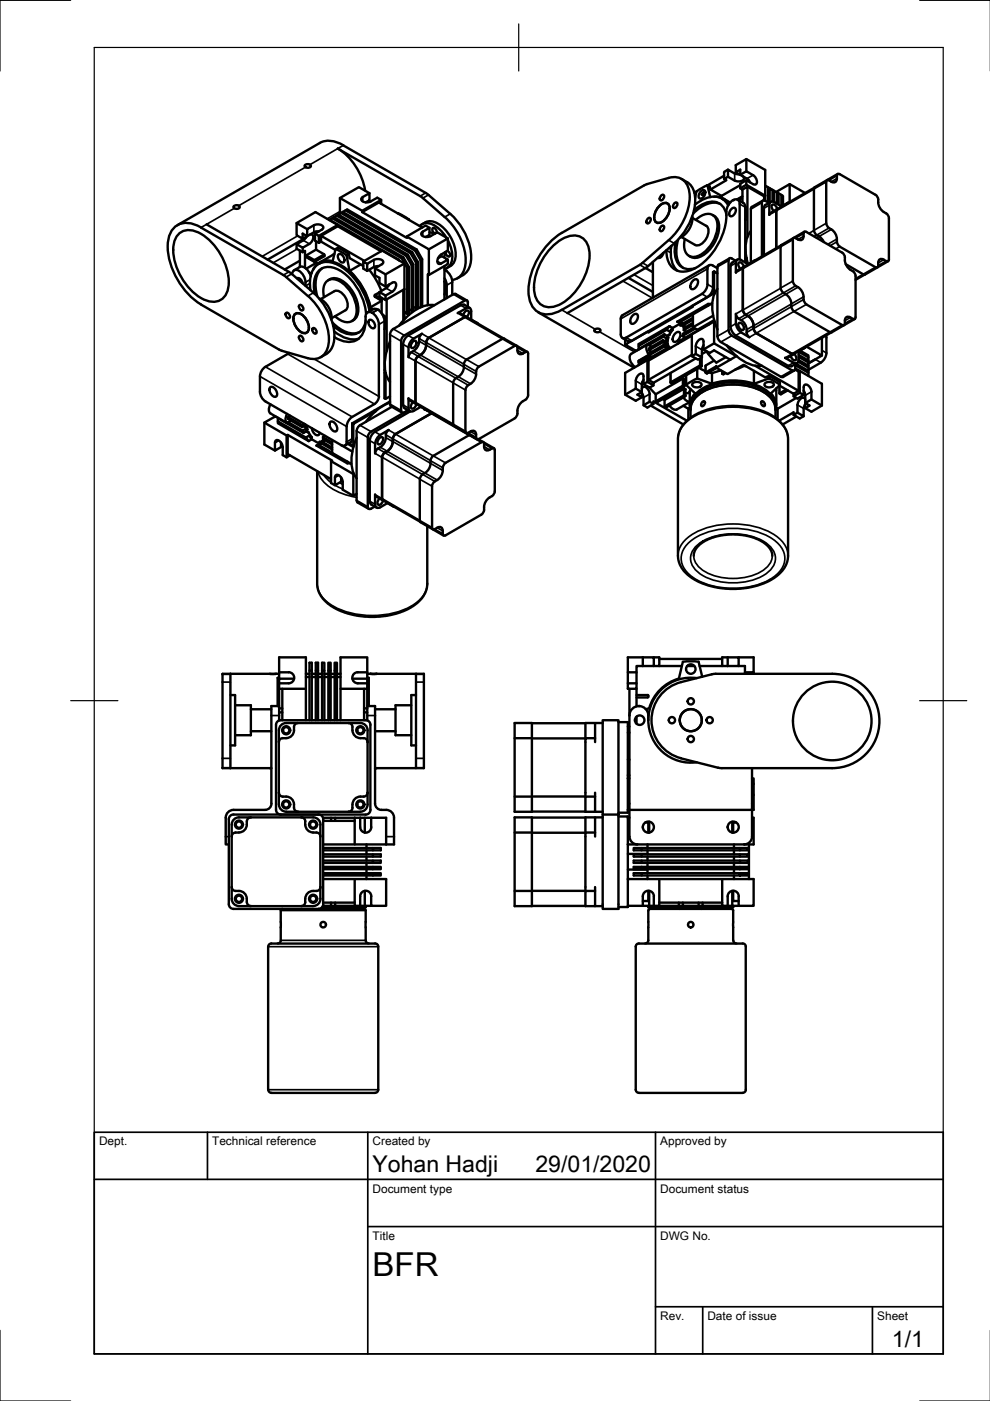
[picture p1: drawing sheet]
<svg xmlns="http://www.w3.org/2000/svg" width="210mm" height="297mm" viewBox="0 0 210 297" stroke-linecap="round" stroke-linejoin="round" font-family="sans-serif">
<defs><g id="words">
<text font-size="7" x="79" y="270.6">BFR</text>
<g font-size="4.9">
<text x="79" y="248.5">Yohan Hadji</text>
<text x="113.5" y="248.5">29/01/2020</text>
<text x="189.1" y="285.7">1/1</text>
</g>
<g font-size="2.5">
<text x="21" y="242.9">Dept.</text>
<text x="45" y="242.9">Technical reference</text>
<text x="79" y="242.9">Created by</text>
<text x="140" y="242.9">Approved by</text>
<text x="79" y="252.8">Document type</text>
<text x="140" y="252.8">Document status</text>
<text x="79" y="262.9">Title</text>
<text x="140" y="262.9">DWG No.</text>
<text x="140" y="279.9">Rev.</text>
<text x="150" y="279.9">Date of issue</text>
<text x="186" y="279.9">Sheet</text>
</g>
</g></defs>
<!-- layer: Visible -->
<g fill="none" stroke="#000" stroke-width=".51">
<path d="M64.6 35l.7-.2a.43 .43 0 0 1 .6 .4 .43 .43 0 0 1-.6 .4h-.2a.43 .43 0 0 1-.5-.6zM72.8 30.8l17.7 10.2 5 4.3a12.8 12.8 0 0 1 4.4 10 4.1 4.1 0 0 1-2.9 3.7M72.8 30.8a5 5 0 0 0-5-.5l-30.2 17.4M137.2 39l4.6-1.3a3.3 3.3 0 0 1 4.4 3.1 12.6 12.6 0 0 1-4.4 10.1M137.2 39l-18.1 10.4M144.5 37.9l1.2 .7M145.7 38.6a4.5 4.5 0 0 1 1.7 4.8 13.5 13.5 0 0 1-4.4 8.2M150 39.3l.5 .2 .1 .7M150 39.3l.6 2.5M150 39.3l-2.4 1.3-.2 1.4M153.5 37.3l-3.5 2M154.3 37.5l-.8 .4 .5 .3-3.4 2 2.4 1.3"/>
<path d="M154.3 36l-.8 .5v1.4M154.3 37.5l1.5 .8M156 36.5l1-.5v1.1l1.4 .8M156.8 37l-.8-.1-1.7-.9v1.5M157 39.3l-4 2.2M157.4 37.3l.3 .2a.9 .9 0 0 1-1.3 1l-.6-.2M158.2 33.7l4 2.3v5.5l-.2 .1v.9M158.2 36.3v-2.6l-2.2 1.3v1.5l1 .6 1.2-.8 1.5 .8M158.2 38.2v1l-1.2 .7M158.2 39.2l4 2.3v1.1M158.4 37.9l.7 .8M158.5 39.6l3.5 2"/>
<path d="M158.7 38.2l-.2 .2M159.7 37.1l.6 .8a.79 .79 0 0 1-.3 1.2l-1.8-.9-1.2 .8v.9l.4 .3v2.7M162.2 39.4l.6 .3v3.2M162.8 39.7l.4 .2M167.4 39l3.3 1.9M172.7 39.8l-8.1 4.7v8.1M175.2 38.6v9a2.26 2.26 0 0 0 1.4 1.3 3.3 3.3 0 0 1 .9 2.6l.5 .8 7.6 4.3 .3 .1 .3-.2v-.8M175.2 38.6l.2-.4h.4a1.11 1.11 0 0 0 1.4 .3l.2-.3 .1-1.2 .1-.1h.4l7.8 4.6a1.61 1.61 0 0 1 .4 1.4M177.6 36.9l-4.8 2.8-.2 .2v8.9l.2 .6 .4 .4M37.9 49.6a3.8 3.8 0 0 1 4.7 0 12.6 12.6 0 0 1 5.8 11.2 3.3 3.3 0 0 1-4.8 2.8 12.4 12.4 0 0 1-6.8-11.7l.2-.9zM43.8 47.6l17.7 10.2 5 4.3a12.8 12.8 0 0 1 4.4 10 4.1 4.1 0 0 1-2.9 3.6M49.6 43.7l.6-.2a.44 .44 0 0 1 .6 .4 .44 .44 0 0 1-.6 .4h-.2a.38 .38 0 0 1-.4-.2 .38 .38 0 0 1 0-.4z"/>
<path d="M60.7 58.7l-18.1-10.5a4.5 4.5 0 0 0-5.9 .3 7.3 7.3 0 0 0-.9 6.1 15.9 15.9 0 0 0 6.8 9.9l16.6 9.6 6.1 1.9a3.3 3.3 0 0 0 4.4-3.1 12.6 12.6 0 0 0-4.4-10.1l-4.6-4.1M61.9 58.1a.95 .95 0 0 1 .8-.9 .95 .95 0 0 1 1.1 .5l.6 .8a3.3 3.3 0 0 1 .4 2.1M62.4 57.3l1.1-.7a2.17 2.17 0 0 1 2.4 1.9M62.9 47.3l4-2.3 4.7 2.7v.3l9.2 5.3M62.9 51.8v.9l1.3 .8M63 59a1.1 1.1 0 0 1 1.2 1.1M63.6 53.1v3.5M63.6 55.3l-3.2 1.8M64.2 52.5v1l.5-.3v3.6M64.9 50.4l-8.2 4.6M65.1 48.6l-2.2-1.3v2.6l1.3 .7v-1.1l.9 .6M65.1 50.1l-.9 .5"/>
<path d="M65.6 57.8l.4 .1M65.6 49.8l.3-.1a.9 .9 0 0 1 .2 1.5l-.5 .5-1.4 .8-1.3-.7 1.6-1 .5-.7M66.5 47.8l-1.4 .8v1.5M66.5 49.3l-1.4 .8M66.6 47.8l1-.2a.79 .79 0 0 1 .9 .9l-1.7 1v1.5l.8 .5 .5-.3 3 1.8M66.8 49.5l.8 .5v1.5M67 52.9l1.8 1.2M67 55.3v.5l.4 .1M67 52.9l-2 1.2-.1 .4M67 49.1v.3M67 51.2v1.7M67 55.8l-2.1 1.2"/>
<path d="M67.6 49.1l-1 .1M67.8 55.8l-.2 .2M67.8 55.8a5.2 5.2 0 0 1 5.7 1.2 14.7 14.7 0 0 1 5.1 8.9M68.1 51.2v-1.2l9.2 5.3M68.3 56.9a4.7 4.7 0 0 0-1.3 4.9l.3 1M68.7 54.3l-2 1.2-1.8-1M68.8 54.1v.1M69.6 59.4a2.73 2.73 0 0 1 3.5 .5 7.5 7.5 0 0 1 2.8 6.4 2.18 2.18 0 0 1-1.3 1.8M69.8 46.6h.1M70.6 54l-2.9 1.7M70.8 46l-.4 .3M70.9 53.9l-.3 .1"/>
<path d="M71.2 52.8l2.3 1.4M71.4 45.7l.3-.2 14.8 8.5 1.1 2M71.6 48l-3.5 2M71.6 47.7l-4 2.3M71.8 53.9a1.16 1.16 0 0 1 1 1.7 1.16 1.16 0 0 1-1-1.7zM72.1 45.3v-3.3l4.7 2.7v.3l9.4 5.4v-.2l4.7 2.7v5.4l-.2-.1v6.5M72.3 45.2l14.7 8.5 .4-.2M72.7 44.9l14.7 8.6 1.2 2M72.7 44.9l-1 .6M72.7 44.9l.9-.5 14.7 8.5 1.2 2.1M73.3 44.6l14.7 8.5 .3-.2M74 53.9l-.5 .3 .6 3.3 2.4-1.4"/>
<path d="M74 53.9l.1 .8 2.9 1.7M74 53.9l-2.4-1.4-.5 .3-.5 2.6a3.4 3.4 0 0 0-4.2 1.8M74.1 57.4a15.2 15.2 0 0 1 4.5 7.7M76.8 45l3.5-2.1 9.2 5.3M77 55.4l4-2.3 4.7 2.8v5.4M77.4 40.4a13.2 13.2 0 0 0-5.8-8.9l17.7 10.2 5 4.3a12.7 12.7 0 0 1 4.4 10 3.4 3.4 0 0 1-2.8 3.4M77.9 55.9l-.9-.5v1.5l.9 .5M78.3 57.2l1.3 1.8 1.3 2.7M78.3 41l-2.2-1.3-4 2.3M78.6 42.7l1.4-.8 .8 .5-4 2.3M78.6 42.7l-1 .2a.79 .79 0 0 1-.9-.9l1.6-1v1.4l-.8 .5M79.3 55.1l-1.4 .8v1.5"/>
<path d="M79.3 56.6l-1.4 .8M79.3 55.1l1-.2a.79 .79 0 0 1 .9 .9l-.3 .3M79.5 56.9l2.2 1.3v2.6M80.3 56.4l-1 .2M80.8 42.4v.8M80.9 56.1l-1.4 .8v1.5l1 .5v1.1l1.2 .8 1.8-1a.9 .9 0 0 1 .2 1.6l-.5 .4-1.5 .9M84.3 45.2h.1M84.4 45.2l2.3 1.3M84.6 55.1h-.1M84.6 55.2l-14.8-8.6 .6-.3 14.8 8.4 1.1 2.1v9.7l-.6-.4M85.5 54.6l-.3 .1M85.7 55.9l-4 2.3"/>
<path d="M86.5 54l-.4 .2M86.7 56.6l-.4 .2M86.7 46.6h.1M87 53.7l1.2 2M87.3 56.2l.3-.2v9.7l-.3 .2M88 53.1l1.2 2.1M88.2 55.7l.4-.2v9.7l-.4 .2zM89 47.9a2.62 2.62 0 0 1 3.6 .2l1.3 1.2 .7 1M90.2 47.2l-.7 .4M90.2 47.1a3.3 3.3 0 0 1 3.6 1 7.9 7.9 0 0 1 2.7 6.9 2.48 2.48 0 0 1-1.7 1.8M91.1 48.3l-.9-.5-4 2.4M91.1 49.3l1 .3"/>
<path d="M91.3 50.1l1.4-.8 2.3 1.3-4.1 2.3M91.3 50.1l-1 .1a.79 .79 0 0 1-.9-.9l1.7-1v1.5l-.8 .5M92.6 49.3l-.1-.5a.53 .53 0 0 0-.8-.3l.2 .7 .4 .3M94.2 56.4v7.1M94.2 59.7h.1M94.3 59l.4 1.1v3.1M94.3 57.2a2.99 2.99 0 0 1 1.6 2.6v2.7M94.3 59.7h-.1M94.3 59.7l.1 1.7-.2 1M94.4 53.5l-.3 1M94.8 53.2l.4 .3a.53 .53 0 0 1-.1 .9l-.5-.5-.1-.5M95 50.6v2.5a3.3 3.3 0 0 0-2.1 1.6 .79 .79 0 0 0 .3 1.3l1.8-1-1.3-.7-.8 .4"/>
<path d="M95 55v1l-4.1 2.3M95 50.9a5.5 5.5 0 0 1 .3 5.4l-.6 .6-.4 .1M117.4 52a5.9 5.9 0 0 1 5.2-2 3.8 3.8 0 0 1 2.4 4.1 12.6 12.6 0 0 1-6.8 10.7 3.3 3.3 0 0 1-4.9-2.8 12.6 12.6 0 0 1 4.1-10zM119.1 49.4a15.3 15.3 0 0 0-7 13.4 4 4 0 0 0 6 3.4l1-.5M133.2 58.9l5.2 3M135.7 56.2l-16.6 9.5M136.2 55.7l-.5 .4M136.9 56.8l1.5 .9M137.3 46.4l.4-.2a.67 .67 0 0 1 .1 .8 .67 .67 0 0 1-.7 .3v-.5zM138.4 55.5v7.6M139.9 43.6a1.17 1.17 0 0 1 1.6-.5 1.17 1.17 0 0 1 .4 1.6 3.1 3.1 0 0 1-2.4 2.6 1.46 1.46 0 0 1-.6-2.3zM140.2 48l.4-.2a.67 .67 0 0 1 .1 .8 .67 .67 0 0 1-.8 .3v-.4z"/>
<path d="M140.2 41.5l.4-.2a.67 .67 0 0 1 .1 .8 .67 .67 0 0 1-.8 .3v-.5zM140.7 53.6l-.4 .7a.73 .73 0 0 1-.8 .4M141.8 50.9l-5.6 4.8M142.2 52.2l.1 .1M142.3 52.1a5.7 5.7 0 0 0 1.3 5.3M143 51.6l-6 5.1-16.7 9.7M143 43.1l.4-.2a.67 .67 0 0 1 .1 .8 .67 .67 0 0 1-.7 .3l-.1-.4zM143.2 51.3a5 5 0 0 0 1.4 5.4 3.2 3.2 0 0 0 2.8 .1M143.8 50.8a6.2 6.2 0 0 0 .6 5.6l.4 .4M146.1 54.3l.3 .2M146.8 45.9a4.7 4.7 0 0 1-2.6 4.5M146.8 46.2l3 1.7"/>
<path d="M146.9 59.5a.6 .6 0 0 1 1-.1 1.46 1.46 0 0 1-1.3 1.9 1.33 1.33 0 0 1 .3-1.8zM147.1 44.6a5 5 0 0 1 5.4-1.5 3.3 3.3 0 0 1 1.5 2.4M147.3 43.4a5.6 5.6 0 0 1 5.6-1.4l1.1 .9 .4 .6M147.5 46.6a3.1 3.1 0 0 1 3.7-1 3.6 3.6 0 0 1 .6 4.2 6.8 6.8 0 0 1-4.5 4.7 2 2 0 0 1-2.2-2.2l.1-1.6M147.6 40.7l-.4 .2M148.6 40.6l.2-.2 .5-.1a1.16 1.16 0 0 1-1 1.8 1 1 0 0 1 .3-1.5zM149.5 40.6l-.7 .6M149.5 40.8l-.7 .4 .5 .4M149.7 47.9a2.06 2.06 0 0 1 0 2.7 2.06 2.06 0 0 1-2.3 1.3l-2.9-1.6M150 57v3.3a2.58 2.58 0 0 1-1.2 2M150.3 56.2l-18.3 10.7M151.1 45.6a2.7 2.7 0 0 1 1.3 3.3 7.5 7.5 0 0 1-4.1 5.6l-1.3 .2-.6-.2"/>
<path d="M151.2 56.3l.9 .6M151.2 56.3a.72 .72 0 0 0-.8-.1 .72 .72 0 0 0-.4 .8M151.4 41.7a3.3 3.3 0 0 1 3.2 1.6M151.4 57.5l-.2 .2v3.2a2.58 2.58 0 0 1-1.2 2.1M152.1 58l-.7-.5 .1 4.7M152.7 43.2a4.7 4.7 0 0 0-5 1.4l-.7 .7M153 41.5l.1 .5M153.1 42.1l.2 .2M153.3 42.3l1.2 1.1M153.4 42.1l1.4 .8M154 44.9a2.61 2.61 0 0 1 2.3-2.6l.5 .5v.4v11.8M154 44.9v.8"/>
<path d="M154 45.7a13.7 13.7 0 0 1-7.4 11.5 3.6 3.6 0 0 1-5.3-3.2v-.9M154.7 54.8l-2.4 1.3-.2 .5v14.7a1.65 1.65 0 0 0 .7 1.2l12.9 7.5 .4-.1 2.3-1.3M155 44.4l.3-.3h.5a1.16 1.16 0 0 1-1 1.7 1 1 0 0 1 .2-1.4zM155.2 54.8l.8 .5M155.2 54.8h-.5l-.2 .4v14.7M156 55.8v2M156.1 55.7l.2-.6 .5-.1 1.8 1M156.3 55l-1.3 .8-.1 .6v12.9M156.4 42.3l1.2 .7M157.4 40.2l1.1-.6v10.6M157.4 41.6l-1.1 .7M157.5 57v8.7"/>
<path d="M157.6 43l.3 .4 .1 .5v11.7M157.7 56.6l-1.5 .8-.2 .4M157.7 56.6l-.2 .4v8.7l.4 .8 .7 .5M157.7 56.6l-.2-.6a.51 .51 0 0 0-.5-.3 .51 .51 0 0 0-.5 .3l.1 .5 .4 .5M157.8 56.5l-.3 .5M158 46.6v.1M158 43.9h.1M158.1 43.9v2.7M158.2 54.7l-.2 .1M158.3 54.7l-.1 1.1M158.3 54.7l.3 1.2M159.2 44.4v11.3"/>
<path d="M159.2 49a6.8 6.8 0 0 0-.9 5.7M159.9 55.3l-1.5 .9M160.1 55.2l-.2 .2M161.8 42.5l-2.4 1.4-.2 .4M162.2 42.6l.8 .4M162.3 42.6l-.5-.1-.3 .5v11.4M162.3 43.4l-.3 .7v10M163.1 43.5v2l.2-.3 1.4-.9M163.1 43.5l.2-.6 .6-.2 1.8 1.1M163.4 42.8l-1.1 .7M163.8 42.7v-2.5l-.6-.3v3M163.8 40.2l.3 .3v2.3"/>
<path d="M164.1 40.5l.6 .3M164.6 40.7l2.8-1.7v3.8M164.7 43.2v-2.4l.4 .2v2.4M164.8 44.3l-.2-.5a.51 .51 0 0 0-.5-.4 .51 .51 0 0 0-.5 .3l.1 .5 .3 .5M164.9 44.3l-.3 .4M165.1 41l.6 .3M165.5 52.3v8.8M165.6 43.8l-.1 .1M165.6 52l-7.9 4.6M166 43.6v-2.1l-.3-.2v2.4M167 43l-1.5 .9M167.2 43l-.3 .1"/>
<path d="M168.7 50.5a1.16 1.16 0 0 0 1.4 .2l.2-.2 .1-1.2 .3-.2 7.8 4.4 .5 .5 .1 .6M168.7 50.5l-.4-.1-.2 .4v8.8l.2 .6 .4 .4M170.5 49.1l-4.8 2.8-.2 .4M173.2 49.9l.5 .2M173.7 50.1l.5 .5 .5 .7M179.1 55.2a2.58 2.58 0 0 0 1.2 2M179.1 54.6v.5M180.3 57.2l.5 .3M180.8 57.5l.4 .4 .2 .6v8.7v.3l-.4 .2-.7-.4M183.3 58.2l-1.9 1.1M186.2 42.9a2.73 2.73 0 0 0 1.7 2.3M187.9 55.4a1.09 1.09 0 0 0-1.5-.3l-.2 .6"/>
<path d="M187.9 45.2l.4 .5 .2 .6v8.7M188.3 55.4l-5 2.8-4-2.2M188.5 55l-.2 .4-.4-.1M55.1 79.8v3.3a2.58 2.58 0 0 0 1.2 2l18.4 10.6M60.6 66.4a.67 .67 0 0 1 .8 .3 .67 .67 0 0 1-.2 .8l-.5-.4zM61.3 74.8l-5 3a2.54 2.54 0 0 0-1.2 2M62.4 66.7a1.46 1.46 0 0 1 2.3 .6 2.8 2.8 0 0 1 .6 3 1.46 1.46 0 0 1-2.3-.6 2.8 2.8 0 0 1-.6-3zM63.4 71.3a.67 .67 0 0 1 .8 .3 .67 .67 0 0 1-.1 .8l-.6-.4zM63.4 64.7a.67 .67 0 0 1 .8 .3 .67 .67 0 0 1-.1 .8l-.6-.4zM65.8 61.5a5.6 5.6 0 0 1 1.5-5.4 4.7 4.7 0 0 1 5.4 .7 14.6 14.6 0 0 1 5.6 9.2M66.3 69.6a.67 .67 0 0 1 .7 .3 .67 .67 0 0 1-.1 .9l-.6-.5zM66.7 62.3a5.3 5.3 0 0 1 1.2-5.2 3.7 3.7 0 0 1 4.1 .2 12.3 12.3 0 0 1 5.6 9.3"/>
<path d="M67.7 63.3a4.7 4.7 0 0 1 2.6 4.5M68.7 63a3.1 3.1 0 0 1 1-3.7 3.6 3.6 0 0 1 3.9 1.7 6.8 6.8 0 0 1 1.8 6.1 2 2 0 0 1-3 .9l-1.4-.9M70.5 68.4a6.2 6.2 0 0 0 5.1 2.2l.6-.2M70.8 70.2a5.7 5.7 0 0 0 5.3 1.6M70.9 61.7l-2.9 1.7M70.9 61.7a2.06 2.06 0 0 1 2.3 1.4 2.06 2.06 0 0 1 .1 2.7l-3 1.7M77.5 68.2a3.1 3.1 0 0 1-4.9 2.2l-1.9-1.3M77.5 67.9a1.39 1.39 0 0 1 .6-1.7 2.61 2.61 0 0 1 2.2 2.6M77.5 67.9a4 4 0 0 1-3.1 4.6 5.5 5.5 0 0 1-3.5-1M77.9 66.2l1.4-.7a2.51 2.51 0 0 1 2.2 2.6v16.3l.2 .2M78.3 67.8a1.16 1.16 0 0 1 1 1.8 1.16 1.16 0 0 1-1-1.8zM78.5 65.2l.6 .4"/>
<path d="M79.5 62.5v.4l1.4 .9-2.4 1.4M80.3 68.8v15.2M80.5 61.9l1.2 .8M80.5 62l-1 .5M80.9 63.1v3.3M81 66.6l.6 .4-.3 .2M81.5 79l.2 .1M81.5 78.5h.1M81.6 67v1.7l-.1 1.1M81.8 79.1l-.1 5.5 1-.6M81.8 79.1l.4 1.2 .5 .7M81.9 61.1l-1.4 .8v1l1.2 .7v-.9"/>
<path d="M82 63.5v10.9M82.6 60.3l-.7 .8M82.7 72.3a11.1 11.1 0 0 0-.9 6.8M83.4 69.7a1.55 1.55 0 0 0-.7 1.3v14.9l.2 .2 2.4 1.4M85 72.3v14.7l.3 .5 .5-.1M85.5 73v12.9M85.5 61.4v6.5M85.7 61.3v6.4M85.7 67.3l.3 .1M85.7 66.2l1 .6M85.7 61.3l-4 2.3M86.6 73.7v2"/>
<path d="M86.7 65.6l.6 .3v-9.7l-1.2-2-14.7-8.5-.6 .3 14.7 8.6 1.2 2v9.7l-.4 .2M87.5 72.5l.6-.2a.99 .99 0 0 1-.8 1.5 .86 .86 0 0 1 .2-1.3zM87.6 65.1l.6 .3M87.7 74.4a1.54 1.54 0 0 0-1.1 1.3M87.7 71.8l1.8-1-.2 .1a1.66 1.66 0 0 0-.4 1.4 2.58 2.58 0 0 1-1.2 2.1M87.7 71.8a2.41 2.41 0 0 0-1.1 1.9M88.6 65.1l.3 .2M88.7 75.5l-.5 .5-.1 .5v8.8M89.2 75.3l-.6 .2M89.2 75.3l-.6 .3M89.5 65v-10l-.3 .2v10M90.3 72.6a2.67 2.67 0 0 1-1.1 2.6"/>
<path d="M90.4 73.2a2.65 2.65 0 0 1-1.2 2.1M92.1 64.7a7.4 7.4 0 0 0-6 2.7l-1.5 1.6M96.1 62.4l-12.7 7.4M96.1 62.4l.5-.1 2.4 1.4M97.2 79.9a1.54 1.54 0 0 0-1.1 1.3M97.5 66.3l9.3 5.5M97.5 66.3l-.4 .1 2.1-1.2 .5 .2 .2 .6v1.8M98.2 66.8l.3-.6a.5 .5 0 0 1 .4-.3 .5 .5 0 0 1 .5 .3l-.1 .5-.3 .5M98.3 77.2v.6M98.4 77.8a2.58 2.58 0 0 1-1.2 2.1M98.4 64.6l1.2 .7M98.5 64.6l-.8 .1-11.1 6.4a2.41 2.41 0 0 0-1.1 1.9"/>
<path d="M98.5 63.8l-12.7 7.3a1.57 1.57 0 0 0-.8 1.2M98.5 63.7h.5l.2 .4M98.5 67.2l-7.8 4.6a1.58 1.58 0 0 0-.3 1.4M98.5 67.2l.5 .1M98.9 67.2l-.4 .1M98.9 76.2l-.4 .5-.1 .5M99.2 64.2v.9M99.6 67.6h.1M100.9 78.7v.6M100.9 79.3a2.73 2.73 0 0 1-1.6 2.4M101.1 68.4l.2 .2M106.5 71.8l-7.6 4.4"/>
<path d="M106.9 71.8l4.9 2.8M106.9 71.8l-.4 .1M111.4 74.7a1.11 1.11 0 0 1-1.5 .2l-.1-.2-.1-1.3-.3-.1h-.3l-7.6 4.4-.4 .5-.1 .5M111.4 74.6h.4l.2 .4M112 75v8.8M114.1 66.2l20.4 11.8M126.1 69.9l.7-.2a.41 .41 0 0 1 .5 .4 .41 .41 0 0 1-.6 .3h-.2a.39 .39 0 0 1-.4-.1 .39 .39 0 0 1 0-.4zM132 71.7l1.1 .6M132 66.8l-.4 .8M132.5 72v1.1M134 72.2l-.9 .1M134.2 66.8a.6 .6 0 0 1 1 0 1.46 1.46 0 0 1-1.3 1.8 1.33 1.33 0 0 1 .3-1.8z"/>
<path d="M135.4 74v.1M136.4 79.8v1.6l1.3 .8M136.4 79.8v-.4a.9 .9 0 0 0-1.4 .7l-.2 .6M137.3 76.3v4.7M137.4 73l-3.6 2a1.98 1.98 0 0 0 .9 2.8M137.5 70.2v.3M137.5 76.5v4M137.6 75.2l-2.2 1.3v.4l2.4-1.4 .4 .2M137.6 73.2l.6 .3M137.8 75.5l.3 .2M140.5 72.1l-2.9 1.8v.4M140.5 72.1l.7 .4"/>
<path d="M140.6 72.1v.4M140.7 71.4l-3.1 1.8v-.3a1.05 1.05 0 0 0-.4 1.6l.4 .7M140.7 71.4l.6 .4 .4-.2M140.7 73.2l-3.1 1.8v.2M140.7 73.1l.2 .4M140.8 73.5l.7 .4M140.8 73.5l-5.4 3.1M140.9 70.9l-.2 .5M141.2 72.9l-.7-.4-2.9 1.8 .6 .3M141.2 72.5v.4M141.4 69.9l-6 3.4v.7M141.4 69.9l.6 .4"/>
<path d="M141.4 73.5l.1 .3M141.5 71.3l-.7-.4-5.4 3.1M141.5 71.3l-.1 .5M141.5 72.7l-.3 .2M141.5 72.3l-.3 .2M141.6 72.7l.1 .6-.4 .2-.6-.3M141.6 72.9l-.7 .4M141.6 71.9l-.7 .4M141.7 71.6l-.1 .7M141.9 73.9l-.5-.1-6 3.5v.1M142 69.1l-.6 .8M142 70.9l-.6 .3"/>
<path d="M142.1 73.8h.1M142.1 73.8l-.2-.2-.4 .3M142.2 79.1v2.1M142.6 69.5l-.6 .8M142.6 69.9l-.6 .4M142.6 69.9l-.7 1.1-.4 .3M143.2 70.7a.6 .6 0 0 1 1-.1 1.46 1.46 0 0 1-1.4 1.9 1.33 1.33 0 0 1 .4-1.8zM143.6 68.2l.7 .4-1.7 .9-.7-.3-6.5 3.7v.4M143.6 68.2l.6 .1M144.2 68.3l.6 .3M144.2 72.2l-.5 .7M144.3 68.6h.5"/>
<path d="M144.7 68.6l.2 .4M144.7 68.7l-.5 .3 .8 .3M144.8 69.1l.2 .2M144.9 70.7l-.2 .5M145 69.6v.4M145.1 69.1l-.2 .1M145.2 69.2l-.3 .1M145.5 79.6v2l1.9 1.8M146.7 71.2l-9.2 5.3-.2-.2-4.8 2.8v4.6l2.3 1.3 1.3-.8M146.7 75.2l-9.2 5.3 1.1 .7M146.9 66.7v2.7l1 .5M146.9 67.8l-2.1 1.2 .6 .3"/>
<path d="M146.9 68.9l-1.9 1.1 .6 .3M146.9 66.7l-2.7 1.6M146.9 67.4l-2.2 1.3M146.9 68.5l-1.9 1.1M147.1 69.5l-2.3 1.2M147.4 69.7l-2.7 1.6 .6 .3M147.5 75l-.8 .5 1.3 .8 .8-.5M147.5 76l-8.9 5.2v.5l-.9 .5M147.8 78.2v2M147.9 69.9v.2M148.2 78l1.4 .7M148.7 77.7l-6.2 3.6-.3-.1"/>
<path d="M148.8 75.8v1.8M148.8 77.6l-.1 .1M148.8 62.3l-16 9.3a.72 .72 0 0 1-.8 0 .72 .72 0 0 1-.4-.7v-3.3M149.2 72.5v1.6l1.3 .7 .9-.5 3.4 2M149.2 72.4l-.1-.3a.9 .9 0 0 0-1.4 .6l-.2 .7v1.6l1.3 .8 .1-1.9 .3-.7M149.6 79.1h.2M149.7 74.4l1 1.3 1.2 1.2M149.8 74.5l-1 .6M150 63l-16 9.2M150.1 68.9l-5.9 3.3M150.1 68.8h.2M150.1 64.4v.4"/>
<path d="M150.3 79l.7 .1M150.8 64.4h-.7l-6.5 3.8M151 79.1v2.3M151 64.3l-4.1 2.4M151.2 66.9l-4.3 2.5M151.4 62.2l-4.7 2.7 .2 .1-9.4 5.5-.2-.2-4.8 2.8 2.2 1.2h.4M151.4 76.5l-1.8 1 .1 1.5M151.4 68.2v4.6l4.7 2.7M151.4 67.9l-3.5 2M151.4 72.8l-2.2 1.3M151.5 68.2h-.1l-4.7 2.7v4.6M151.9 77.6v.4l2.3 1.3 3.4-1.9 4.6 2.6 .8-.3v.5"/>
<path d="M151.9 78l-2.1 1.2M152.1 61.2a6.2 6.2 0 0 0-1 5.3l.4 1.7 .6 1.7M152.8 78.5l-1.8 .6M153.1 78.7v.4M153.1 79v.3h.2l.5-.2M153.9 75.7l-2 1.2M154 73.2a10.8 10.8 0 0 0 6.3 4.4l1.2-.1M154.5 69.9a1.57 1.57 0 0 0 .7 1.3M154.8 76.3l-2.9 1.7M154.9 69.2a2.41 2.41 0 0 0 1.1 1.9l11.1 6.5h.8M155.2 71.2l12.7 7.3h.5l.2-.4M156 66.6v2"/>
<path d="M156 66.5l.1 .3a2.24 2.24 0 0 0 1.4 1.3 2.75 2.75 0 0 1 .8 2.4M156.1 68.6a2.41 2.41 0 0 0 1 1.9l1.8 1M156.1 75.5l-1.3 .8M156.7 68.5a.99 .99 0 0 1 .9 1.5 .99 .99 0 0 1-.9-1.5zM157.5 65.7l.2 .6 .4 .4M157.7 77.6l.6 .1M157.9 77.5l-2 .9M158.3 70.5l.2 .6 .4 .4M158.6 67a3.1 3.1 0 0 1 1.3 2.9l.5 .7M158.6 67a3 3 0 0 1 1.2 2.9l.6 .8M159.9 78.6v2.8M160.1 77.6l9.2 5.3v-4.1"/>
<path d="M163 79.7l2.4 1.4M165.5 61.1l.2 .5 .4 .5M166.1 62.1a2.64 2.64 0 0 1 1.7 2.3M166.5 75.9l2.1 1.1 .5-.1 .2-.6M167.8 64.4a1.58 1.58 0 0 0 .6 1.6M167.9 75l-7.5-4.3 7.5 4.3M167.9 75h.4M168.3 75.1l-1.4 .8h-.4M168.4 66l7.7 4.5 .3-.1 4.8-2.8M168.4 75l.3 .5a.51 .51 0 0 1 .1 .6 .51 .51 0 0 1-.5 .3l-.4-.4-.2-.5M168.4 75h-.5M168.6 78.3l.7 .5 .3-.2 4.7 2.8v4.6l-2.3 1.3-1.3-.8v-2.9l-.3-.8"/>
<path d="M168.6 77.2v.9l1 .5v4.7l.8 .4M168.7 60.6a2.97 2.97 0 0 1 1.7 3.2l.6 .7M168.8 77.1l2.6 1.5v.4l-2.8-1.6M169 77l-1.1 .6M169.2 74.6h-.2M169.2 76.7l2.2 1.2v-.4M169.3 75.7l2.1 1.2v.6l-2.1-1.2M169.3 74.6l2.1 1.2v.6l-2.1-1.1M169.3 74.5v1.8M169.6 74.3l1.8 1.1v.4M170.6 73.8l-1.5 .8M170.7 73.7l-.2 .1"/>
<path d="M171 64.5l7.5 4.4M171 73.5l3.3 1.9-2.9 1.6 1.5-.8M171.4 76.4v.5M171.4 77.9v.7M171.4 79v.7M174 76.9l-2.6 1.5M174.3 71.6v3.8M175.2 71.1v3.7a2.58 2.58 0 0 1-1.2 2.1M176.2 70.5l-7.9 4.5M179.1 68v.6M179.1 68.6l-.1 .3h-.4M180.3 67.3a.72 .72 0 0 0-.8-.1 .72 .72 0 0 0-.4 .8"/>
<path d="M56 89.6v4.6l2.3 1.3M57.3 85.7a1.56 1.56 0 0 0 0 1.9l3.6 2.1M57.4 82.1a1.36 1.36 0 0 1 1.1 2 1.36 1.36 0 0 1-1.1-2zM58.3 93.9l.1-.4a.9 .9 0 0 1 1.4 .7l.2 .6M58.6 88.4h-.4l-2.2 1.2 4.8 2.7 .2-.1 9.4 5.4-.2 .2 4.7 2.7 .1-.1M58.9 88.6l5.4 3.2M58.9 88.7v.6M59.6 93.9v.9l-1.3 .7v-1.6M59.9 94.9v1.6l.9 .5 .7-.5M60.8 92.3v4.7M60.9 87.8a1.25 1.25 0 0 0 .2 2M61 92.2v4.1l9.2 5.3"/>
<path d="M61.1 89.5l3.1 1.8M61.5 88.1l-.4 .3M61.7 89.2l-.6 .3v.3M64.1 90.1v.4M64.2 91.3l.2 .5M64.3 91.8l.7-.4 .4 .2 .7 1.1M64.4 90.3l.7 .5M64.5 89.9l-.4 .2-3-1.7v.4l3 1.7 .6-.3M64.7 90.2l.4 .1 .1 .8-.4-.2-.6 .4M64.7 90v.1M64.9 92.8l-6-3.5v.4l6.5 3.8M64.9 90.9l.1 .5"/>
<path d="M64.9 92.8l.6 .7M64.9 91.5l.6 .3M65.5 92.4l-.6 .4M65.5 92.4l.6 .3M65.5 92.4l.6 .7M66.1 93.1l-.7 .4M66.1 93.1l1.7 1M66.1 90.8a1.42 1.42 0 0 0 1.4 1.4l.3-.5M67.1 94.5l6.5 3.7v-.3M67.2 99.9v23.9a6.6 6.6 0 0 0 4.4 5.5l2.9 1 3 .5 3.1-.1 3.7-.7a8.4 8.4 0 0 0 6.1-5.1l.2-.9v-12.5M67.7 94.4l2.7 1.6M67.7 94.4l-.6 .1"/>
<path d="M67.8 94.1l-.7 .4M67.8 94.1l.5-.1-.6 .4M68.2 94l2.2 1.3M68.3 93.5l.2-.1-.8 .3 .5 .2M68.4 93.7l-.2 .3M68.4 93.5l.2 .1M68.5 93.4l.2 .1M68.5 92.7v.4l1.9 1.1M68.9 92.4l-.4 .3 1.9 1.1M68.9 93.4l-.6 .3 2.1 1.2M70.1 89.4a1.36 1.36 0 0 1 1.2 2 1.36 1.36 0 0 1-1.2-2zM70.2 97.8v4.6l.8 .5"/>
<path d="M70.4 93.3v2.7M70.4 96l4.1 2.4M73.5 90.4v3.3M73.5 93.7a.72 .72 0 0 1-.3 .7 .72 .72 0 0 1-.9 0M73.6 98.2h.7M73.7 94.1l1.2 .7M74 94l.9 .5M74.7 89.8l-.1 3.5-.3 .5-1.1 .7M74.7 89.8l.2 .1M74.7 88.4a2.58 2.58 0 0 0-1.2 2M75 94.5a8.9 8.9 0 0 0 0 5.9M75.6 91.4v14.7"/>
<path d="M75.6 92.8l-.6 1.7M79.4 87l.2 .2-4.7 2.7v4.6h.1M79.5 91.5a2.41 2.41 0 0 0-1.1 1.9v12.9l.2 .5 1.2 .8M79.5 94.1v2M80.1 95.1l-.4 .4-.2 .6M80.4 84l-.2 .8-.5 .6-5 3M80.4 92.9l.7-.2a.99 .99 0 0 1-.9 1.5 .86 .86 0 0 1 .2-1.3zM80.6 92.2l1.8-1-.2 .1a1.6 1.6 0 0 0-.4 1.5 2.7 2.7 0 0 1-1.7 2.3M80.6 92.2a2.41 2.41 0 0 0-1 1.9M81.6 95.9l-.4 .5-.2 .6v8.7l.3 .4M82.1 95.7a1.58 1.58 0 0 0-1.1 1.3v8.7l.2 .4M82.7 85.1l-8 4.7"/>
<path d="M82.7 85.3a11.6 11.6 0 0 0-5.2 4.2M83.1 86.2l-6.8 3.9a1.57 1.57 0 0 0-.7 1.3M83.3 93.6a2.65 2.65 0 0 1-1.2 2.1M83.9 92l-.4 .5-.2 .5M83.9 92l-.3 .2a1.7 1.7 0 0 0-.3 1.4 2.57 2.57 0 0 1-1.2 2.1M85.5 85.8l.3 .7M85.7 87.4l.8-.4-7.8 4.5a1.55 1.55 0 0 0-.7 1.2v14.7l.2 .5 .5-.1M85.8 86.6l1.1 .6M87 87.2l-7.5 4.4M87.6 85.3l-.4 .4a.5 .5 0 0 0-.1 .6 .5 .5 0 0 0 .6 .3l.4-.4 .2-.5M88.1 85.3l.3 .4M88.1 85.3l.2 .3 7.9 4.6"/>
<path d="M88.2 85.7l-1.4-.9-.2-.3 .1 2.4 .4 .4 .6-.2M89 86.1l1.5 .9M89.2 86.3l-1.5 .8M90 86.8l.1-.1-.1 .1M90.4 86.9l.3 .1M91.6 87.6l-7.7 4.4M94.5 98.1l-.2 .2a2.29 2.29 0 0 0-.5 1.9 2.77 2.77 0 0 1-1.6 1.9M96.1 81.2v8.9l.2 .2 4.8 2.8M99.3 81.7l-.4 .4-.2 .6v8.7l.2 .4h.4a1.11 1.11 0 0 1 1.4-.3l.2 .3v.9M99.6 92.2l-8 4.6a1.58 1.58 0 0 0-.3 1.4 2.7 2.7 0 0 1-1.7 2.4M101.4 93.1l3.3 1.9M102.6 94.1a1.1 1.1 0 0 0 .5 1.4l.7-.1"/>
<path d="M102.6 94.1l-.1-.4-.4 .1-7.6 4.3M103.8 95.4l.8-.4 .3 .2v.2v9a1.61 1.61 0 0 1-1.1 1.1 2.95 2.95 0 0 0-1.2 2.9l-.6 .7-7.5 4.4h-.4l-.2-.3a1.13 1.13 0 0 0-.5-1.5h-.3l-.9 .5M109.1 88.7l-7.6 4.4h-.4l-.1-.4M112 83.7l-.1 .3a1.61 1.61 0 0 1-1 1.1 2.94 2.94 0 0 0-1.2 2.9l-.6 .7M134.8 80.8v1.6l1.3 .7M134.8 82.4l-2.3 1.3M135.1 83.7l1-.6v1.1zM136.1 81.5v1.6M136.1 83.3l.3 .8v1.8l.9 .5 1.3-.8v-.5l7 4.1M136.1 82.6l.1-.4a.9 .9 0 0 1 1.4 .7l.1 .6M136.2 81l.2 .2M136.4 81.4l.9-.4 1.3 .7"/>
<path d="M136.5 80.5l-.4 1M137.7 82.1l1.3 1.5M137.7 83.6v1.6l.9 .4M137.7 85.2l-1.3 .7M138 86l6.9 4M139 83.6v1.4M140.5 84.6l.4 .2M140.9 86.1v-1.3l4-2.3h.4v1.5l-4 2.3h-.3M140.9 86.1l.1 .2M141.9 86a1.48 1.48 0 0 0 1.6 .8M144.9 86l1 .7 .4-.3M144.9 84.2l.5 .6 .8 .4"/>
<path d="M145.1 81.9v-1.4l-.4-.2-5.7 3.3M145.1 81.9l-5.7 3.4-.4-.3M145.5 89.3a15.4 15.4 0 0 1 11.9-3.1l3.4 .6a8.6 8.6 0 0 1 6.1 5l.2 1.1v24.9a6.4 6.4 0 0 1-4 5.4l-2.6 1-3.7 .6h-3.1l-3.7-.7a8.4 8.4 0 0 1-6.1-5.2l-.2-.9v-24.9a5.2 5.2 0 0 1 1.8-3.8zM145.9 86.7v2.2M146 83.3l-.7 .1M146 83.3l.2 .1M146.2 83.2l-.2 .1M146.2 85.2l-2.7 1.6M146.4 82.5l-.2 .5v3M146.4 86.3a4.1 4.1 0 0 1 2.2-3.7 13.8 13.8 0 0 1 13.6 0 4.1 4.1 0 0 1 2.2 3.7M146.4 88.6v-1.8a5.4 5.4 0 0 1 4.1-4.5l1.5-.4 1.9-.4h3l3.1 .7 1.7 .8 1.1 .8a4.1 4.1 0 0 1 1.6 3v1.8M146.4 86.5a4.8 4.8 0 0 1 3.5-4.3 13.9 13.9 0 0 1 12.6 .8 4 4 0 0 1 1.9 3.5"/>
<path d="M146.8 81.3a1.25 1.25 0 0 1 2 .3 1.16 1.16 0 0 1-2.1 0zM147.4 83.4a3.5 3.5 0 0 0-1 3.6M147.8 80.2l3.2 1.2M147.8 80.2l-2.3 1.4M148.9 85.2a.36 .36 0 0 1 .6 0 .36 .36 0 0 1-.1 .6l-.2 .2a.34 .34 0 0 1-.6 0 .34 .34 0 0 1 .1-.5zM151 81.3a15.2 15.2 0 0 1 8.9 0M161.4 85.2h.5l.3 .4a.36 .36 0 0 1-.3 .5 .36 .36 0 0 1-.4-.3zM162.1 81.3a1.25 1.25 0 0 1 2 .3 1.16 1.16 0 0 1-2 0zM163 80.2l2.4 1.4M163 80.2l-3.1 1.2M163.4 83.4a3.5 3.5 0 0 1 1 3.6M164.6 82.4v3.6"/>
<path d="M164.9 86.7v2.2M165.2 81.7l3.1 1.8 1-.6M165.2 81.7v1.7M165.3 83.4l.3 .2M165.4 81.1v.5l-2 1.8M167 82.8l-1.4 .8M168.3 84l.8 .5 1.3-.8 .1-1.9a.9 .9 0 0 1 1.4 .6l.2 .7-.1 1.6M168.3 88v-.6l-3.1 1.8M168.8 84.4l-3.9 2.3-.3-.3M168.8 88.3l-2.9 1.7M169.1 87.5l-.8 .5 1.3 .7 .8-.4M169.6 83.3l-1.3 .7v-.5"/>
<path d="M170.6 83.3l-.2 .2M170.7 84.9v-.3a.9 .9 0 0 0-1.4 .6l-.2 .7v1.6l1.3 .8v-1.7l.4-1M174.3 86l-2.3-1.3-1.3 .8 1 .5-1 .5M72.3 101.2v.9l-1.3 .8 .1-2a.9 .9 0 0 1 1.4 .6l.2 .7v1.6l2.2 1.3M74.9 100.5v4.6l.7-.4M75 100.4l.6 1M75.6 106.1l.2 .4M75.8 106.5l2.4 1.4M79.5 107.4l-.8 .5M79.5 104.9v2M79.5 104.9l.2 .3M79.7 105.2l1.5 .9"/>
<path d="M80.5 105.7l-.4 .5a.5 .5 0 0 0 0 .5 .5 .5 0 0 0 .5 .3l.4-.4 .2-.5M81.2 106.1l7.9 4.5M81.9 106.5l.1 .1M82 106.6l1.4 .8M82.1 106.7l-1.8 1-.5-.2-.2-.6M83.4 107.3l.2 .1M89.2 110.7l4.8 2.8M89.6 100.6l-.4 .4-.2 .6v8.7l.2 .4M92.2 102.1l-.4 .4-.2 .6v8.7l.2 .4h.4M147.1 117.8l.1-.7 .6-1.1 .8-.7 1.1-.7 2.2-.9 3.3-.4 3.3 .4 2.6 .9 1.1 .7 .8 .7 .5 .7 .2 1.1M136.3 139.4h2.3v1.8h-2.3M136.3 139.4h-3.2v3.1h1.9v-1.3h1.3"/>
<path d="M136.3 139.4v1.8M138.6 139.4h1.2v1.8h-1.2M139.8 139.7h13.3M154.3 139.4h2.3v1.8h-2.3M154.3 139.4h-1.2v1.8h1.2M154.3 139.4v1.8M156.6 139.4h3.2v3.1h-1.9M48.9 147.4h.9v10.6h-.9M48.9 142.9h9.6M48.9 142.9v20M48.9 142.9h-1.7v20h1.7M49.8 149.5h3.4v6.4h-3.4"/>
<path d="M53.2 155h4.3M53.2 150.4h4.3M57.2 142.9h1.3M58.5 153.7v18a1.01 1.01 0 0 0 1 1M58.5 142.9h.7M59.1 154.8v15.8M59.2 143.9v-4.5h5.7v13.3M59.2 143.7h-.3v6M59.2 146v3.7M59.2 152.8v-3.1h-1.7v20.7M59.2 150.2h.7M59.2 151h.7"/>
<path d="M59.2 144.9h2M59.2 142.5h2M59.2 144.9v1.1M59.2 146h5.7M59.5 152.7h18M59.5 152.7a1.01 1.01 0 0 0-1 1M59.9 146v6.7M60 156.5h.7M60 156.5a.84 .84 0 0 0-.9 .8M60.7 153.3h15.7a1.53 1.53 0 0 1 1.5 1.5v15.8a1.53 1.53 0 0 1-1.5 1.5h-15.7M60.7 153.3a1.53 1.53 0 0 0-1.6 1.5M61.2 142.5a1.17 1.17 0 0 1 1.2 1.2 1.17 1.17 0 0 1-1.2 1.2"/>
<path d="M62.3 143.9h-3.1v1M63.2 153.3a.84 .84 0 0 0-.9 .8 1.84 1.84 0 0 1-1.6 2.4M64.9 143.5h.7M64.9 142.9h.7M65.6 152.7v-12.2h.5v12.2M65.6 142.2h.5M66.1 143.5h.9M66.1 142.9h.9M67 152.7v-12.2h.4v12.2M67 142.2h.4M67.4 143.5h.9M67.4 142.9h.9"/>
<path d="M68.3 142.2h.5v10.5M68.8 142.2v-1.7h-.5v12.2M68.8 143.5h.8M68.8 142.9h.8M69.6 152.7v-10.5h.5v10.5M69.6 142.2v-1.7h.5v1.7M70.1 143.5h.9M70.1 142.9h.9M71 152.7v-10.5h.4v10.5M71 142.2v-1.7h.4v1.7M71.4 143.5h.8M71.4 142.9h.8"/>
<path d="M73.9 153.3a.8 .8 0 0 1 .8 .8 1.86 1.86 0 0 0 1.7 2.4M74.7 143.9h3.2M76.4 156.5h.7M77.1 156.5a.84 .84 0 0 1 .8 .8M77.2 146v6.7M77.2 150.2h.7M77.2 151h.7M77.5 152.7a1.01 1.01 0 0 1 1 1M77.9 144.9h-2a1.16 1.16 0 0 1-1.2-1.2 1.16 1.16 0 0 1 1.2-1.2h2v-3.1h-5.7v13.3M77.9 143.7h.3v6M77.9 142.5v2.4M77.9 146v3.7"/>
<path d="M77.9 144.9v1.1h-5.7M77.9 152.8v-3.1h1.6v20.7a1.34 1.34 0 0 0 1.4 1.3M77.9 142.9h.6M78.5 153.7v18a1.01 1.01 0 0 1-1 1h-28a1.01 1.01 0 0 0-1 1v18a1.01 1.01 0 0 0 1 1h18M78.5 142.9h1.4zM79.5 155h4.4M79.5 150.4h4.4M79.9 142.9h10v20h-1.7v-20M87.2 149.5h-3.3v6.4h3.3M88.2 147.4h-1v10.6h1M109.1 153.3h3.7v18.8h-3.7zM109.1 156.5h3.7"/>
<path d="M112.8 156.6h11.3M112.8 153.3h11.3M126.2 153.3v4M126.2 156.5h-2.1v12.4h-15M127.8 152.7h3.3v20h-3.3zM127.8 153.3h-3.7v3.2M131.1 153.1h2v11.9M133.1 142.5v2.4M133.1 155.3h.4M133.1 154h.4M133.5 146v25.7M133.5 151.7a2 2 0 0 1 2-2 2 2 0 0 1 2 2v1"/>
<path d="M135 142.5v2.4h-1.9v1.1h1.9v-1.1M135 147.4h2.3M135 147.9h2.3M135 146v3.8M135 152v1.4M137.3 147.3l.2 .2M137.5 147.5l-.2 .4M137.5 152.7a9 9 0 0 0 10.2 8.9M139.8 141.2h4.8M143.9 143.9a9.2 9.2 0 0 0-6.3 6.3l-.7 .2M144.4 144.6a8.3 8.3 0 0 0-6.3 8.1 8.3 8.3 0 0 0 6.3 8.1M144.8 140.3l-.9 3.6"/>
<path d="M144.8 140.3l1.7-.1 1.6 .1M145.7 141.2h1.5M147.7 143.8a9 9 0 0 0-10.2 8.9M148.1 140.3l.8 3.2M148.3 141.2h4.8M150.9 143l-6.5 1.6M150.9 143l25.6-.1a10 10 0 0 1 10 10 10 10 0 0 1-10 10h-23.7l-8.4-2.1M156.6 141.2h1.3v1.7M159.8 142.5v.4M48.9 162.9h8.6h-.3M49.1 174.8v15.8a1.57 1.57 0 0 0 1.6 1.5h15.7a1.53 1.53 0 0 0 1.5-1.5M49.1 174.8a1.53 1.53 0 0 1 1.6-1.5h15.7a1.53 1.53 0 0 1 1.5 1.5"/>
<path d="M50 176.5a.84 .84 0 0 0-.9 .9M52.3 174.1v.7M52.3 174.8a1.83 1.83 0 0 1-2.3 1.7M53.2 173.3a.84 .84 0 0 0-.9 .8M57.6 170.4a1.34 1.34 0 0 1-1.4 1.3h-6.7a1.66 1.66 0 0 0-1.6 1.7v5.6h.6M59.1 170.6a1.53 1.53 0 0 0 1.6 1.5M59.1 168.1a.84 .84 0 0 0 .9 .8h.7M60.7 168.9a1.81 1.81 0 0 1 1.6 2.4 .84 .84 0 0 0 .9 .8M63.9 173.3a.84 .84 0 0 1 .8 .8v.7M64.7 174.8a1.84 1.84 0 0 0 2.4 1.7 .84 .84 0 0 1 .8 .9M67.5 172.7a.97 .97 0 0 1 1 1v18a1.01 1.01 0 0 1-1 1M67.9 174.8v15.8"/>
<path d="M68.5 173.4h13.4v5.6M68.5 179h13.4M68.5 179.8h12.2v.5h-12.2M68.5 174h6.7M70.2 173.4v.6M71.1 173.4v.6M75.2 173.4v5.6M76.4 173.4v2M76.4 175.4a1.17 1.17 0 0 0 1.1 1.1 1.17 1.17 0 0 0 1.2-1.1M77.1 168.9a1.91 1.91 0 0 0-2.4 2.4 .84 .84 0 0 1-.8 .8M77.3 173.4v3.1M77.7 179v.8"/>
<path d="M77.9 168.1a.84 .84 0 0 1-.8 .8M78.7 173.4v2M79.1 179.8v.5M79.9 162.9h-.4h8.7M80.9 171.7a2.03 2.03 0 0 1 2.6 1.2v6.1h-1.6M109.1 176.5h3.7M112.8 176.6h11.3M112.8 173.3h11.3M112.8 172.1h11.3M126.2 173.3v4.1M126.2 176.5h-2.1v12.4M126.2 168.1v4h-2.1v-3.2h2.1"/>
<path d="M126.2 172.1h1.6M127.8 172.7v20h3.3v-20M127.8 173.3h-3.7v3.2M131.1 173.1h2v.3M133.1 179v7.4M133.1 171.7v.6h-2M133.1 173.4h.4M133.1 171.7h.4M133.1 165v6.7M133.1 173.4v5.6M133.1 161h.4M133.1 164.4h.4"/>
<path d="M133.1 165h.4M133.5 171.7v5.7a1.66 1.66 0 0 0 1.6 1.6M134.4 179.8h24.1v.5h-24.1zM136 179.8v.5M136.8 174.4h.5M137.3 179v.8M137.3 174.4l.2 .1v2M137.6 174.2v2.3M155.3 174.2v2.3M155.6 174.4h.5M155.6 174.4l-.1 .1-.1 2M155.6 179v.8"/>
<path d="M156.9 179.8v.5M158.8 179v7.4M159.4 165h.4v6.7h-.4v5.7a1.66 1.66 0 0 1-1.6 1.6M159.4 162.9v8.8h-25.9M159.4 173.4h.4v5.6h-26.7M159.4 168.5h.4M159.4 166.2h.4M49.1 188.1a.84 .84 0 0 0 .9 .8M50 188.9a1.92 1.92 0 0 1 2.3 2.4M52.3 191.3a.84 .84 0 0 0 .9 .8M59.9 192.7l-.4 .3v6.4a.63 .63 0 0 1-.6 .6M67.5 192.7h9.7"/>
<path d="M67.9 188.1a.84 .84 0 0 1-.8 .8 1.91 1.91 0 0 0-2.4 2.4 .84 .84 0 0 1-.8 .8M68.5 192.1h6.7M68.5 182.5h12.2v.5h-1.6M68.5 181.1h12.2v.5h-12.2M68.5 183.8h10.6v.5h-10.6M68.5 185.1h10.6v.5h-10.6M68.5 186.4h13.4v5.7h-3.2v-2.1a1.16 1.16 0 0 0-1.2-1.1 1.16 1.16 0 0 0-1.1 1.1v2.1M68.5 191.4h6.7M70.2 191.4v.7M70.9 192.4v.3M71.1 191.4v.7M75.2 186.4v5.7h1.2"/>
<path d="M76.4 192.1h2.3M77.2 192.7l.3 .3v6.4a.67 .67 0 0 0 .7 .6M77.3 188.9v3.2M77.5 192.1v.3h-9.2M77.7 180.3v.8M77.7 181.6v.9M77.7 183v.8M77.7 184.3v.8M77.7 185.6v.8M79.1 183.8h1.6v.5h-1.6M79.1 185.1h1.6v.5h-1.6M79.1 182.5v.5h-10.6"/>
<path d="M79.1 181.1v.5M109.1 188.9h3.7M112.8 188.9h11.3M124.1 192.1h-15v-18.8h3.7v18.8M126.2 188.1v4h-2.1M126.2 188.9h-2.1v3.2M126.2 192.1h1.6M133.1 192.1v.2h-2M133.1 186.4h26.7v5.7h-3.2M133.1 186.4v5.7h3.2M133.1 181h4.2M133.1 184.4h4.2"/>
<path d="M134.4 182.5h24.1v.5h-24.1zM134.4 181.1h24.1v.5h-24.1zM136 183.8h-1.6v.5h24.1v-.5h-1.6v.5M136 185.1h-1.6v.5h24.1v-.5h-1.6v.5M136 181.1v.5M136 182.5v.5M136.3 192.1h2.3M136.3 191h1M137.3 180.3v.8M137.3 181.6v.9M137.3 183v.8M137.3 184.3v.8"/>
<path d="M137.3 185.6v.8M137.5 192.1v.3h17.9v-.3M137.5 190.9l-.2 .1M137.5 193v6.4a.67 .67 0 0 1-.7 .6M137.5 188.9v2M137.5 193v-.1a12 12 0 0 1 4.1-.2l13.7 .1 .1 .2v6.4a.71 .71 0 0 0 .7 .6M137.6 188.9v3.2M138.6 190v2.1M138.6 190a1.17 1.17 0 0 0-1.1-1.1 1.17 1.17 0 0 0-1.2 1.1v2.1M139.8 192.1h13.3M139.8 186.4v5.7h-1.2M139.8 191.4h13.3"/>
<path d="M143.9 191.4v.7M144.1 192.4v.3M144.8 191.4v.7M148.1 191.4v.7M148.8 192.4v.3M149 191.4v.7M153.1 186.4v5.7h1.2M154.3 192.1h1M154.3 192.1v-2.1a1.17 1.17 0 0 1 1.2-1.1 1.17 1.17 0 0 1 1.1 1.1v2.1M155.3 188.9v3.2M155.3 192.1h1.3M155.4 188.9v2"/>
<path d="M155.5 190.9l.1 .1M155.6 191h1M155.6 180.3v.8M155.6 181.6v.9M155.6 183v.8M155.6 184.3v.8M155.6 185.6v.8M156.9 183.8h-20.9v.5M156.9 185.1h-20.9v.5M156.9 181.1v.5M156.9 182.5v.5M56.9 200.7v30.3a.67 .67 0 0 0 .6 .7"/>
<path d="M57.5 200.1h21a1.68 1.68 0 0 1 1.6 .3l.1 .3M57.5 200a.67 .67 0 0 0-.6 .7M80.2 200.7v30.3a.67 .67 0 0 1-.7 .7M134.8 200.7v30.3a.67 .67 0 0 0 .7 .7M134.8 200.7a1.06 1.06 0 0 1 1.3-.6h20.3a1.7 1.7 0 0 1 1.7 .3v.3M158.1 200.7v30.3a.67 .67 0 0 1-.6 .7M57.5 231.7h22M135.4 231.7h22.1"/>
<circle cx="60.7" cy="154.8" r=".86"/>
<circle cx="60.7" cy="154.8" r=".67"/>
<circle cx="76.4" cy="154.8" r=".86"/>
<circle cx="76.4" cy="154.8" r=".67"/>
<circle cx="135.6" cy="152.7" r="1.01"/>
<circle cx="142.5" cy="152.7" r=".67"/>
<circle cx="146.5" cy="152.7" r="2.34"/>
<circle cx="146.5" cy="148.7" r=".67"/>
<circle cx="146.5" cy="156.7" r=".67"/>
<circle cx="146.5" cy="141.9" r="1.01"/>
<circle cx="150.5" cy="152.7" r=".67"/>
<circle cx="176.5" cy="152.9" r="8.3"/>
<circle cx="50.7" cy="174.8" r=".86"/>
<circle cx="50.7" cy="174.8" r=".67"/>
<circle cx="60.7" cy="170.6" r=".86"/>
<circle cx="60.7" cy="170.6" r=".67"/>
<circle cx="66.4" cy="174.8" r=".86"/>
<circle cx="66.4" cy="174.8" r=".67"/>
<circle cx="76.4" cy="170.6" r=".86"/>
<circle cx="76.4" cy="170.6" r=".67"/>
<circle cx="137.5" cy="175.4" r="1.17"/>
<circle cx="155.5" cy="175.4" r="1.17"/>
<circle cx="50.7" cy="190.6" r=".86"/>
<circle cx="50.7" cy="190.6" r=".67"/>
<circle cx="66.4" cy="190.6" r=".86"/>
<circle cx="66.4" cy="190.6" r=".67"/>
<circle cx="68.5" cy="196.1" r=".58"/>
<circle cx="146.5" cy="196" r=".58"/>
</g>
<!-- layer: Visible Narrow -->
<g fill="none" stroke="#000" stroke-width=".36">
<path d="M64.8 35.4l-14.2 8.2M72.8 30.8l-7.1 4.1M155.8 36.8v1.5M159.7 37.1l-1.3 .8M175.2 38.6l-12.1 7M177.4 37.3l-1.6 .9M177.4 37.9l-1.1 .6M49.7 44.2l-7.1 4M61.3 57.6l-1.2 .7M61.8 58.1l-1.1 .6M63 52.8l-5.1 2.9M63.1 50l-7.5 4.4"/>
<path d="M64.3 51l1.3 .7M64.9 54.3l1.7 .9M64.9 54.5l1.7 .9M65.8 59.3l-1 .5M66.5 47.8v1.5M66.6 55.4h.2M66.6 55.2h.2M66.6 55.2v.2M66.6 55.2l.1-.1 .1 .1M66.6 55.4v.1M66.8 55.4l-.1 .1M68.7 53.9l-2 1.2-1.7-1"/>
<path d="M68.8 54.3l-2 1.1v-.2M68.8 54.1l-2 1.1M72.1 44.8l-2.7 1.6M76.9 41.8v.9M79.3 55.1v1.5M89.6 49.1v1M90.3 40.9l-1.2 .7M90.8 41.3l-1.1 .7M92.7 55.4l.8 .5M94.5 57.3l-.3 .2 .3-.2M95.5 45.3l-1.2 .7M95.9 59.8l-1.2 .7"/>
<path d="M132.1 59.6l6.2 3.6M134.4 58.2l4 2.3M135.7 56.2l1.1 .6M136.2 55.7l1.2 .7M141.3 53.1l.9 .5M141.8 50.9l1.2 .7M141.8 52.6l.4 .2M150 57l-18.4 10.6M154.5 55.2l-2.4 1.4M156 55.8l-1.1 .6M156.8 43.3l1.2 .6M157.4 41.9l-.9 .5"/>
<path d="M157.4 42.1l-.7 .4M157.4 41.7l-1.1 .6M157.5 57l-1.5 .8M161.5 43l-2.3 1.4M163.1 43.5l-1.1 .7M165.5 52.4l-8 4.6M168.1 59.6l-2.6 1.5M168.1 50.8l-2.6 1.5M170.4 50.1l-1.2 .7M170.4 49.5l-1.7 1M172.6 48.9l-1.1 .6M173.1 49.8l-.5 .3"/>
<path d="M175.2 47.3l-2.6 1.5M175.8 48.4l-2.6 1.5M176.3 48.6l-3.2 1.8M177.4 51.3l-1.4 .8M177.4 50.7l-1.9 1.1M178 52.3l-.8 .5M185.6 56.6l-4.2 2.5M187.4 55.1l-1.2 .6M187.9 55.4l-1.7 .9M55.1 79.8l18.4 10.6M56.3 77.8l18.4 10.6M61 75l18.4 10.7"/>
<path d="M65.7 60.1l-.9 .5M66.5 62.1l-1.2 .7M66.6 76.1l13.7 7.9M79.5 62.8v.1M79.5 62.5v.1M80.1 65.7l-1.2 .6M80.5 62l-.9 .5 1.3 .8M80.9 63.5l-1.4-.8v.2l1.4 .8M81.5 68.1l-1.2 .7M81.9 61.1l1.3 .8M82.7 71l2.3 1.3M83.4 69.8l2.3 1.3"/>
<path d="M85.5 73l1.1 .7M86.6 71.1l1.1 .7M86.6 75.7l12.1 7M87.2 74.7l1.4 .8M87.7 74.4l12.1 7M88.6 75.6l8 4.6M88.9 71.8l1.4 .8M88.9 72.4l1.4 .8M89.5 70.8l9.4 5.4M90.4 72.6l10.5 6.1M90.4 73.2l10.5 6.1M96.1 62.4l2.4 1.4"/>
<path d="M97 66.4l1.5 .8M97.7 64.7l1.1 .7M98.5 67.3l8 4.6M98.9 76.2l2.6 1.5M106.5 71.8l2.6 1.5M109.7 74.3l1.2 .7M109.7 73.7l1.7 1M119.1 65.7l7.1 4.1M127.1 70.3l7.4 4.3M132.8 71.6l1.2 .6M142.2 79.1v1.9M147.5 73.4l1.3 .8"/>
<path d="M148.4 76v1.4M148.4 77.4l-6.2 3.6M148.4 77.4h.2l-.1 .2M148.4 77.4l.1 .2M148.5 77.6l-6.2 3.6 .2 .1 6.1-3.6M148.5 77.6l.1 .1M148.6 77.7h.1M148.7 75.8v1.7l-.2-.1v-1.5M148.8 77.6l-.2 .1M148.8 62.3l1.2 .7M149.6 78.9l.1 .1M149.6 77.5v1.4l2.3-1.3"/>
<path d="M149.9 79.1l-.1 .1M149.9 79.1l.1 .1M150 60.3l1.2 .6M151.9 77.8l-2.2 1.3h.2M151.9 78l-2 1.1M153.1 78.7v.3l.3-.1M153.6 79l-.5 .3M153.8 79.1l-.5 .2M154.5 69.9l-2.4 1.4M155.2 71.2l-2.4 1.3M156 68.6l-1.1 .7M157.1 70.5l-1.1 .6"/>
<path d="M157.5 65.7l-1.5 .9M158.1 66.7l-1.5 .9M159.8 69.1l-1.5 .8M165.5 61.1l-8 4.6M166.1 62.1l-8 4.6M167.8 65l-9.5 5.5M167.9 78.5l-2.4 1.4M167.9 75l-1.4 .9M168.2 76.9l-1.1 .7M168.7 60.6l-2.6 1.5M169.2 60.9l-12.1 7M170.4 62.9l-10.6 6.2"/>
<path d="M170.4 63.5l-2.6 1.5M171 64.5l-12.1 7M172.9 76.2l1.1 .7M174.3 74.3l.9 .5M178.5 68.9l-10.6 6.1M180.3 67.3l-1.2 .7M180.8 67.6l-1.7 1M59.1 93.4l-.8 .5M67.4 99.9a8.1 8.1 0 0 0 5.7 5l2.5 .6M74.7 93l-1.2 .7M75.6 91.4l2.4 1.3M76.3 90.2l2.4 1.3"/>
<path d="M78.4 93.4l1.1 .7M79.5 91.6l1.1 .6M79.5 96.1l1.5 .9M80.1 95.1l1.5 .9M80.6 94.8l12.1 7M81 97l8 4.6M81.6 96l8 4.6M81.8 92.2l9.5 5.4M81.8 92.8l12.1 6.9M82.4 91.2l12.1 6.9M82.7 85.7l2.3 1.3M85.5 85.9l1.1 .6"/>
<path d="M86.6 84.5l12.1 6.9M90 86.8l12 7M91.3 97.7l2.6 1.5M96.7 80.2l2.6 1.5M99.3 91.8l1.6 .9M99.8 91.5l1.1 .7M102.6 94.7l1.2 .7M102.6 94.1l1.7 1M134.8 80.8l1.3 .7M137.7 83.6l-1.3 .7M139.1 85.2l5.7-3.3 .2 .1-5.7 3.3M141 86.3l4-2.4 .2 .1-4 2.3"/>
<path d="M142.2 81h.1M142.2 81l.1 .2M142.3 81.2h-.1M142.4 81.3h.1M143.7 93.1a6 6 0 0 1 4-5.1 18.2 18.2 0 0 1 16.4 .6 5.6 5.6 0 0 1 3 4.5M144.7 81.7h.2M144.7 80.3v1.4M144.7 81.7l-5.7 3.3M144.7 81.7l.1 .2 .1-.2M144.9 80.4v1.3l.2 .1M144.9 82.5v1.3M144.9 83.8l-4 2.3"/>
<path d="M145 83.8h.1l-.1 .1zM145.1 80.5v1.3M145.1 81.8l-.1 .2M145.1 81.8v.1M145.1 82.5v1.3l.2 .1M145.3 83.8v.2M145.3 82.5v1.4M145.3 83.8l.1 .1M146.4 86.8a4.8 4.8 0 0 1 3.1-3.9 14.1 14.1 0 0 1 12.7 .5 4.4 4.4 0 0 1 2.2 3.4M165.3 83.4l.1 .1M165.3 81.8v1.5M165.4 83.5h-.1"/>
<path d="M165.5 83.6h.1M166.6 82.5l-1.3 .8M166.8 82.6l-1.4 .9M167 82.7l-1.5 .9-.1-.1M169.1 85.9l1.3 .7M172 83.1l-1.3 .7M68.6 100.7l1.6 1.6M71 102.9l1.7 .8M71.8 100.8l-.8 .4M72 102.3l.7 .4M72.3 101.4l.2 .2M75.6 106.1l2.4 1.3"/>
<path d="M78.4 106.3l1.1 .6M79.5 104.9l12.1 7M89 101.6l2.6 1.5M89.6 100.6l2.6 1.5M92.2 112.2l1.7 1M92.7 111.9l1.2 .7M143.7 117.8a6 6 0 0 1 4-5 18.2 18.2 0 0 1 16.4 .6 5.6 5.6 0 0 1 3 4.4M145.9 115.2a14.9 14.9 0 0 1 11.5-3.1 11.7 11.7 0 0 1 8.2 3.9 4.3 4.3 0 0 1-1.4 6.2 16.5 16.5 0 0 1-17.5 0 4.3 4.3 0 0 1-.8-7zM147.1 117.8a4.4 4.4 0 0 0 2.9 3.7 12.5 12.5 0 0 0 12.4-1 3.5 3.5 0 0 0 1.3-2.7M147.5 115.9a12.3 12.3 0 0 1 10.2-2.5 9.2 9.2 0 0 1 6.2 3.2 3.5 3.5 0 0 1-1.2 4.9 13.5 13.5 0 0 1-14.5 0 3.5 3.5 0 0 1-.7-5.6zM67.2 123.8a6 6 0 0 0 4 5 18.2 18.2 0 0 0 16.4-.6 5.6 5.6 0 0 0 3-4.4M47.2 143h1.7"/>
<path d="M47.2 144.6h1.7M57.5 151.7h1.7M77.9 151.7h1.6M88.2 143h1.7M88.2 144.6h1.7M47.2 162.8h1.7M47.2 160.8h1.7M47.9 177.4h.6M81.9 177.4h1.6M88.2 162.8h1.7M88.2 160.8h1.7M59.5 199.4h18"/>
<path d="M59.5 193h18M56.9 200.7h23.3M56.9 231h23.3"/>
</g>
<!-- layer: Visible -->
<g fill="#000">
<circle cx="94.5" cy="57.3" r=".25"/>
<circle cx="155.4" cy="42.4" r=".25"/>
<circle cx="78.9" cy="66.3" r=".25"/>
<circle cx="80.1" cy="65.7" r=".25"/>
<circle cx="135.4" cy="149.7" r=".25"/>
</g>
<!-- layer: Border -->
<path d="M15 .1h-15v15M20 10.1h180v276.9h-180zM110 5.1v10M195 .1h15M15 148.6h10M195 148.6h10M0 282.1v14.9h15M195 297h15" fill="none" stroke="#000" stroke-width=".25"/>
<!-- layer: TitleBlock -->
<path d="M20 240.1h180v46.9h-180zM20 250h180M44 240.1v9.9M78 240.1v46.9M139 240.1v46.9M78 260.1h122M139 277.1h61M149 277.1v9.9M185 277.1v9.9" fill="none" stroke="#000" stroke-width=".36"/>
<use href="#words"/>
</svg>
